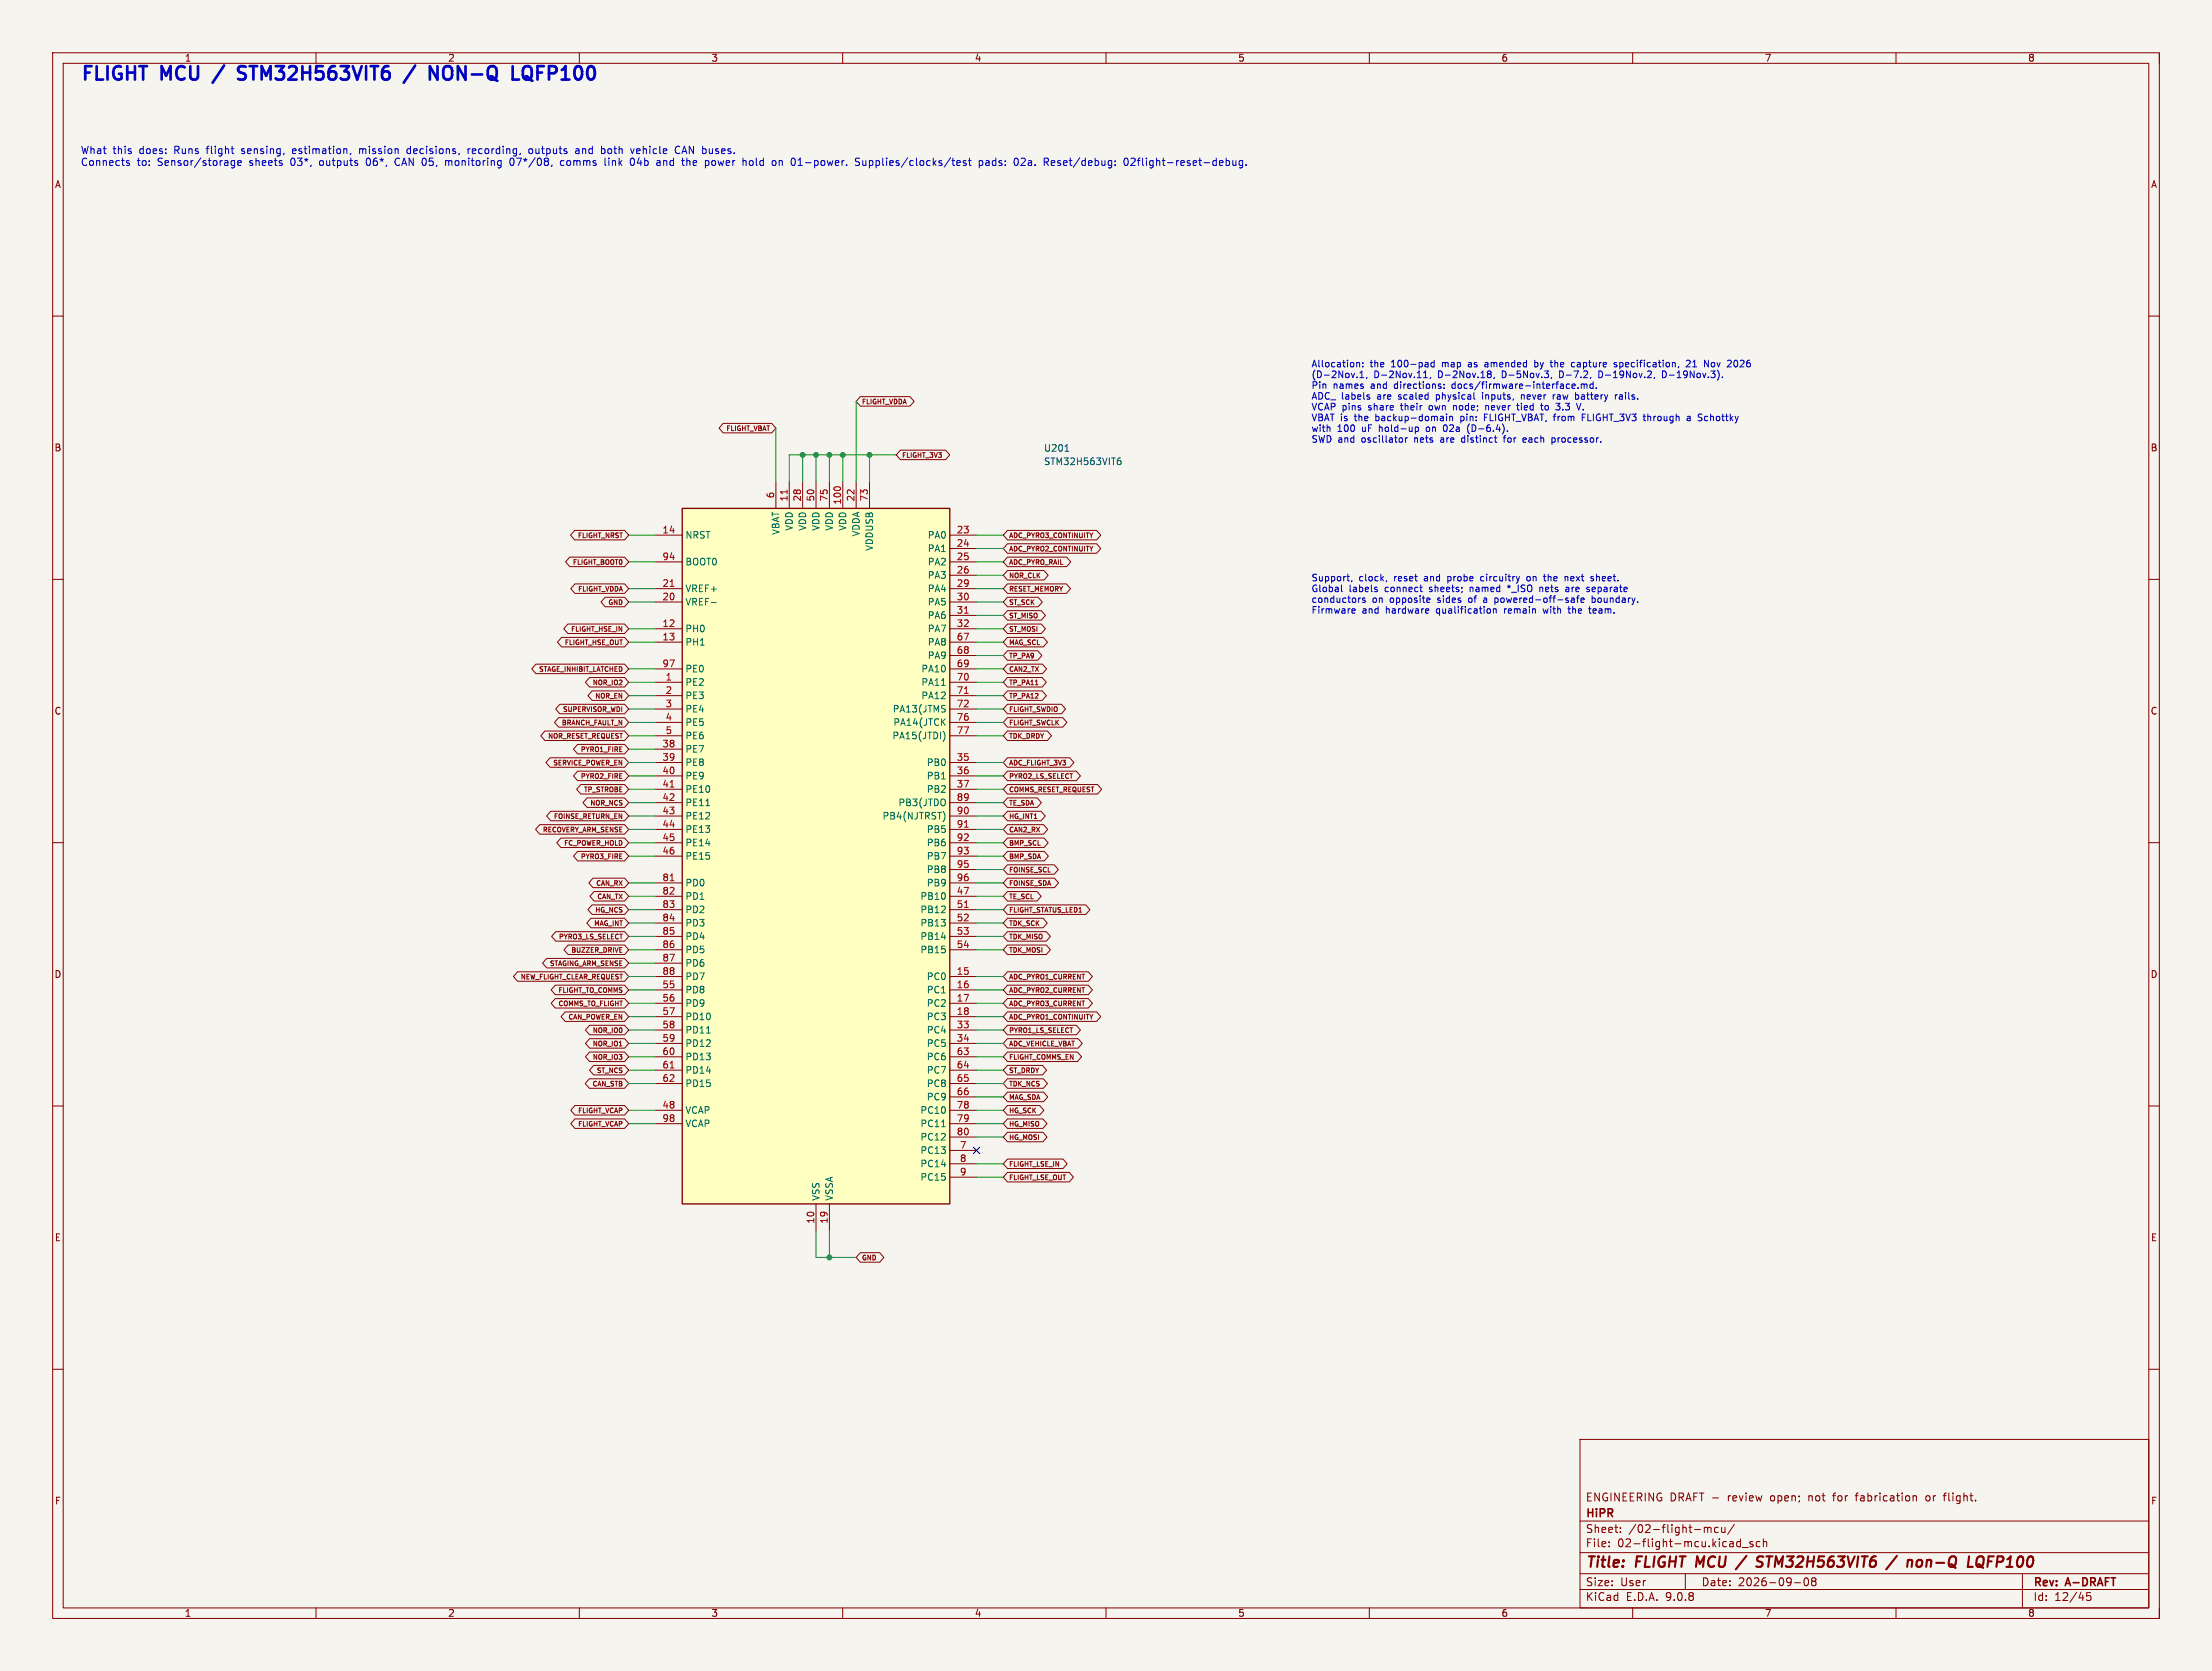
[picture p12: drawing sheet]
<svg xmlns="http://www.w3.org/2000/svg" width="420mm" height="317mm" viewBox="0 0 420 317" stroke-linecap="round" stroke-linejoin="round" font-family="sans-serif">
<defs><g id="words">
<g font-size="3.5" fill="#0000c2">
<text x="15.2" y="16.5">FLIGHT</text>
<text x="30.8" y="16.5">MCU</text>
<text x="47.4" y="16.5">STM32H563VIT6</text>
<text x="85.8" y="16.5">NON-Q</text>
<text x="102.5" y="16.5">LQFP100</text>
</g>
<g font-size="2.8" fill="#840000">
<text x="301" y="298.2">Title:</text>
<text x="310.7" y="298.2">FLIGHT MCU</text>
<text x="331.6" y="298.2">/</text>
<text x="336" y="298.2">STM32H563VIT6</text>
<text x="361.8" y="298.2">/</text>
<text x="366.2" y="298.2">non-Q</text>
<text x="378.5" y="298.2">LQFP100</text>
</g>
<g font-size="2.1" fill="#840000">
<text x="301" y="285.3">ENGINEERING DRAFT -</text>
<text x="328.2" y="285.3">review</text>
<text x="336.4" y="285.3">open;</text>
<text x="343.8" y="285.3">not</text>
<text x="348.7" y="285.3">for</text>
<text x="353.1" y="285.3">fabrication</text>
<text x="366.5" y="285.3">or</text>
<text x="370.1" y="285.3">flight.</text>
<text x="301" y="291.3">Sheet:</text>
<text x="301" y="288.5">HiPR</text>
<text x="309.2" y="291.3">/02-flight-mcu/</text>
<text x="301" y="294">File:</text>
<text x="307.1" y="294">02-flight-mcu.kicad_sch</text>
<text x="301" y="304.2">KiCad</text>
<text x="301" y="301.4">Size:</text>
<text x="307.7" y="301.4">User</text>
<text x="308.7" y="304.2">E.D.A.</text>
<text x="316.3" y="304.2">9.0.8</text>
<text x="323" y="301.4">Date:</text>
<text x="330" y="301.4">2026-09-08</text>
<text x="386" y="301.6">Rev:</text>
<text x="386" y="304.2">Id:</text>
<text x="390.1" y="304.2">12/45</text>
<text x="392.4" y="301.6">A-DRAFT</text>
</g>
<g font-size="1.9" fill="#0000c2">
<text x="15.2" y="29.6">What</text>
<text x="21.4" y="29.6">this</text>
<text x="26.5" y="29.6">does:</text>
<text x="33.3" y="29.6">Runs</text>
<text x="39.6" y="29.6">flight</text>
<text x="46.4" y="29.6">sensing,</text>
<text x="56.2" y="29.6">estimation,</text>
<text x="69.1" y="29.6">mission</text>
<text x="78.3" y="29.6">decisions,</text>
<text x="90" y="29.6">recording,</text>
<text x="101.8" y="29.6">outputs</text>
<text x="110.9" y="29.6">and</text>
<text x="115.9" y="29.6">both</text>
<text x="121.7" y="29.6">vehicle</text>
<text x="130.3" y="29.6">CAN buses.</text>
<text x="15.2" y="31.8">Connects</text>
<text x="26" y="31.8">to:</text>
<text x="30" y="31.8">Sensor/storage</text>
<text x="47.6" y="31.8">sheets</text>
<text x="55.5" y="31.8">03*,</text>
<text x="61.2" y="31.8">outputs</text>
<text x="70.2" y="31.8">06*,</text>
<text x="75.9" y="31.8">CAN 05,</text>
<text x="85.8" y="31.8">monitoring</text>
<text x="98.2" y="31.8">07*/08,</text>
<text x="108" y="31.8">comms</text>
<text x="116.6" y="31.8">link</text>
<text x="121.6" y="31.8">04b</text>
<text x="126.8" y="31.8">and</text>
<text x="131.8" y="31.8">the</text>
<text x="136.3" y="31.8">power</text>
<text x="143.7" y="31.8">hold</text>
<text x="149.4" y="31.8">on</text>
<text x="153.2" y="31.8">01-power.</text>
<text x="165.6" y="31.8">Supplies/clocks/test</text>
<text x="189.2" y="31.8">pads:</text>
<text x="196.1" y="31.8">02a.</text>
<text x="201.9" y="31.8">Reset/debug:</text>
<text x="217.3" y="31.8">02flight-reset-debug.</text>
</g>
<g font-size="1.8" fill="#840000">
<text x="35" y="11.9">1</text>
<text x="85" y="11.9">2</text>
<text x="135" y="11.9">3</text>
<text x="185" y="11.9">4</text>
<text x="235" y="11.9">5</text>
<text x="285" y="11.9">6</text>
<text x="335" y="11.9">7</text>
<text x="385" y="11.9">8</text>
<text x="10.3" y="35.9">A</text>
<text x="408.3" y="35.9">A</text>
<text x="10.3" y="85.9">B</text>
<text x="408.3" y="85.9">B</text>
<text x="10.3" y="135.9">C</text>
<text x="408.3" y="135.9">C</text>
<text x="10.3" y="185.9">D</text>
<text x="408.3" y="185.9">D</text>
<text x="10.3" y="235.9">E</text>
<text x="408.3" y="235.9">E</text>
<text x="10.3" y="285.9">F</text>
<text x="408.3" y="285.9">F</text>
<text x="35" y="307.2">1</text>
<text x="85" y="307.2">2</text>
<text x="135" y="307.2">3</text>
<text x="185" y="307.2">4</text>
<text x="235" y="307.2">5</text>
<text x="285" y="307.2">6</text>
<text x="335" y="307.2">7</text>
<text x="385" y="307.2">8</text>
</g>
<g font-size="1.8" fill="#0000c2">
<text x="248.9" y="70.1">Allocation:</text>
<text x="260.1" y="70.1">the</text>
<text x="264.3" y="70.1">100-pad</text>
<text x="274.1" y="70.1">map</text>
<text x="279.2" y="70.1">as</text>
<text x="282.6" y="70.1">amended</text>
<text x="292.2" y="70.1">by</text>
<text x="295.5" y="70.1">the</text>
<text x="299.7" y="70.1">capture</text>
<text x="308" y="70.1">specification,</text>
<text x="321.9" y="70.1">21</text>
<text x="325.5" y="70.1">Nov</text>
<text x="330.1" y="70.1">2026</text>
<text x="248.9" y="72.1">(D-2Nov.1,</text>
<text x="248.9" y="74.2">Pin</text>
<text x="248.9" y="76.2">ADC_ labels</text>
<text x="253.1" y="74.2">names</text>
<text x="260.4" y="74.2">and</text>
<text x="260.9" y="72.1">D-2Nov.11,</text>
<text x="261.6" y="76.2">are</text>
<text x="265" y="74.2">directions:</text>
<text x="265.8" y="76.2">scaled</text>
<text x="273.1" y="76.2">physical</text>
<text x="273.2" y="72.1">D-2Nov.18,</text>
<text x="276.2" y="74.2">docs/firmware-interface.md.</text>
<text x="282.1" y="76.2">inputs,</text>
<text x="285.5" y="72.1">D-5Nov.3,</text>
<text x="289.7" y="76.2">never</text>
<text x="295.9" y="76.2">raw</text>
<text x="296.5" y="72.1">D-7.2,</text>
<text x="300.4" y="76.2">battery</text>
<text x="304.2" y="72.1">D-19Nov.2,</text>
<text x="308.1" y="76.2">rails.</text>
<text x="316.5" y="72.1">D-19Nov.3).</text>
<text x="248.9" y="78.3">VCAP pins</text>
<text x="248.9" y="80.3">VBAT is</text>
<text x="248.9" y="82.3">with</text>
<text x="253.9" y="82.3">100</text>
<text x="257.3" y="80.3">the</text>
<text x="258.7" y="82.3">uF</text>
<text x="259.9" y="78.3">share</text>
<text x="261.4" y="80.3">backup-domain</text>
<text x="262.1" y="82.3">hold-up</text>
<text x="266.3" y="78.3">their</text>
<text x="271.3" y="82.3">on</text>
<text x="271.8" y="78.3">own</text>
<text x="274.7" y="82.3">02a</text>
<text x="276.6" y="78.3">node;</text>
<text x="277.8" y="80.3">pin:</text>
<text x="279.5" y="82.3">(D-6.4).</text>
<text x="282.5" y="80.3">FLIGHT_VBAT, from</text>
<text x="282.9" y="78.3">never</text>
<text x="289.2" y="78.3">tied</text>
<text x="293.9" y="78.3">to</text>
<text x="297" y="78.3">3.3</text>
<text x="301.1" y="78.3">V.</text>
<text x="301.4" y="80.3">FLIGHT_3V3</text>
<text x="313.4" y="80.3">through</text>
<text x="321.8" y="80.3">a</text>
<text x="324.1" y="80.3">Schottky</text>
<text x="248.9" y="84.4">SWD and</text>
<text x="258.6" y="84.4">oscillator</text>
<text x="268.8" y="84.4">nets</text>
<text x="274" y="84.4">are</text>
<text x="278.2" y="84.4">distinct</text>
<text x="286.4" y="84.4">for</text>
<text x="290.3" y="84.4">each</text>
<text x="295.9" y="84.4">processor.</text>
<text x="248.9" y="110.7">Support,</text>
<text x="248.9" y="112.8">Global</text>
<text x="256.1" y="112.8">labels</text>
<text x="258" y="110.7">clock,</text>
<text x="263.1" y="112.8">connect</text>
<text x="264.8" y="110.7">reset</text>
<text x="270.7" y="110.7">and</text>
<text x="271.7" y="112.8">sheets;</text>
<text x="275.3" y="110.7">probe</text>
<text x="279.5" y="112.8">named</text>
<text x="281.8" y="110.7">circuitry</text>
<text x="286.9" y="112.8">*_ISO</text>
<text x="290.8" y="110.7">on</text>
<text x="293.2" y="112.8">nets</text>
<text x="294.2" y="110.7">the</text>
<text x="298.4" y="112.8">are</text>
<text x="298.4" y="110.7">next</text>
<text x="302.6" y="112.8">separate</text>
<text x="303.5" y="110.7">sheet.</text>
<text x="248.9" y="114.8">conductors</text>
<text x="248.9" y="116.9">Firmware</text>
<text x="258.6" y="116.9">and</text>
<text x="260.6" y="114.8">on</text>
<text x="263.2" y="116.9">hardware</text>
<text x="264" y="114.8">opposite</text>
<text x="273" y="116.9">qualification</text>
<text x="273.2" y="114.8">sides</text>
<text x="279.3" y="114.8">of</text>
<text x="282.4" y="114.8">a</text>
<text x="284.7" y="114.8">powered-off-safe</text>
<text x="286.1" y="116.9">remain</text>
<text x="293.7" y="116.9">with</text>
<text x="298.7" y="116.9">the</text>
<text x="302.8" y="116.9">team.</text>
<text x="303.3" y="114.8">boundary.</text>
</g>
<g font-size="1.8" fill="#006464">
<text x="198.1" y="86">U201</text>
<text x="198.1" y="88.5">STM32H563VIT6</text>
<text x="148.2" y="101.7" transform="rotate(-90 148.2 101.7)">VBAT</text>
<text x="150.7" y="100.9" transform="rotate(-90 150.7 100.9)">VDD</text>
<text x="153.3" y="100.9" transform="rotate(-90 153.3 100.9)">VDD</text>
<text x="155.8" y="100.9" transform="rotate(-90 155.8 100.9)">VDD</text>
<text x="158.3" y="100.9" transform="rotate(-90 158.3 100.9)">VDD</text>
<text x="160.9" y="100.9" transform="rotate(-90 160.9 100.9)">VDD</text>
<text x="163.4" y="102" transform="rotate(-90 163.4 102)">VDDA</text>
<text x="130" y="102.5">NRST</text>
<text x="130" y="107.6">BOOT0</text>
<text x="166" y="104.7" transform="rotate(-90 166 104.7)">VDDUSB</text>
<text x="176.1" y="102.5">PA0</text>
<text x="176.1" y="105">PA1</text>
<text x="176.1" y="107.6">PA2</text>
<text x="130" y="112.6">VREF+</text>
<text x="176.1" y="110.1">PA3</text>
<text x="176.1" y="112.6">PA4</text>
<text x="130" y="115.2">VREF-</text>
<text x="176.1" y="115.2">PA5</text>
<text x="176.1" y="117.7">PA6</text>
<text x="130" y="120.3">PH0</text>
<text x="130" y="122.8">PH1</text>
<text x="176.1" y="120.3">PA7</text>
<text x="176.1" y="122.8">PA8</text>
<text x="176.1" y="125.3">PA9</text>
<text x="130" y="127.9">PE0</text>
<text x="130" y="130.4">PE2</text>
<text x="174.9" y="127.9">PA10</text>
<text x="174.9" y="130.4">PA11</text>
<text x="130" y="133">PE3</text>
<text x="130" y="135.5">PE4</text>
<text x="169.4" y="135.5">PA13(JTMS</text>
<text x="174.9" y="133">PA12</text>
<text x="130" y="138">PE5</text>
<text x="130" y="140.6">PE6</text>
<text x="130" y="143.1">PE7</text>
<text x="169.3" y="140.6">PA15(JTDI)</text>
<text x="169.5" y="138">PA14(JTCK</text>
<text x="130" y="145.7">PE8</text>
<text x="130" y="148.2">PE9</text>
<text x="175.9" y="145.7">PB0</text>
<text x="175.9" y="148.2">PB1</text>
<text x="130" y="150.7">PE10</text>
<text x="130" y="153.3">PE11</text>
<text x="130" y="155.8">PE12</text>
<text x="167.5" y="155.8">PB4(NJTRST)</text>
<text x="170.5" y="153.3">PB3(JTDO</text>
<text x="175.9" y="150.7">PB2</text>
<text x="130" y="158.4">PE13</text>
<text x="130" y="160.9">PE14</text>
<text x="175.9" y="158.4">PB5</text>
<text x="175.9" y="160.9">PB6</text>
<text x="130" y="163.4">PE15</text>
<text x="175.9" y="163.4">PB7</text>
<text x="175.9" y="166">PB8</text>
<text x="130" y="168.5">PD0</text>
<text x="130" y="171.1">PD1</text>
<text x="130" y="173.6">PD2</text>
<text x="174.7" y="171.1">PB10</text>
<text x="174.7" y="173.6">PB12</text>
<text x="175.9" y="168.5">PB9</text>
<text x="130" y="176.1">PD3</text>
<text x="130" y="178.7">PD4</text>
<text x="174.7" y="176.1">PB13</text>
<text x="174.7" y="178.7">PB14</text>
<text x="130" y="181.2">PD5</text>
<text x="130" y="183.8">PD6</text>
<text x="174.7" y="181.2">PB15</text>
<text x="130" y="186.3">PD7</text>
<text x="130" y="188.8">PD8</text>
<text x="130" y="191.4">PD9</text>
<text x="175.9" y="186.3">PC0</text>
<text x="175.9" y="188.8">PC1</text>
<text x="175.9" y="191.4">PC2</text>
<text x="130" y="193.9">PD10</text>
<text x="130" y="196.5">PD11</text>
<text x="175.9" y="193.9">PC3</text>
<text x="175.9" y="196.5">PC4</text>
<text x="130" y="199">PD12</text>
<text x="130" y="201.5">PD13</text>
<text x="175.9" y="199">PC5</text>
<text x="175.9" y="201.5">PC6</text>
<text x="130" y="204.1">PD14</text>
<text x="130" y="206.6">PD15</text>
<text x="175.9" y="204.1">PC7</text>
<text x="175.9" y="206.6">PC8</text>
<text x="175.9" y="209.2">PC9</text>
<text x="130" y="211.7">VCAP</text>
<text x="130" y="214.2">VCAP</text>
<text x="174.7" y="211.7">PC10</text>
<text x="174.7" y="214.2">PC11</text>
<text x="174.7" y="216.8">PC12</text>
<text x="174.7" y="219.3">PC13</text>
<text x="174.7" y="221.9">PC14</text>
<text x="174.7" y="224.4">PC15</text>
<text x="155.8" y="228.1" transform="rotate(-90 155.8 228.1)">VSS</text>
<text x="158.3" y="228.1" transform="rotate(-90 158.3 228.1)">VSSA</text>
</g>
<g font-size="1.8" fill="#a90000">
<text x="147.1" y="94.7" transform="rotate(-90 147.1 94.7)">6</text>
<text x="149.6" y="95.3" transform="rotate(-90 149.6 95.3)">11</text>
<text x="152.1" y="95.3" transform="rotate(-90 152.1 95.3)">28</text>
<text x="154.7" y="95.3" transform="rotate(-90 154.7 95.3)">50</text>
<text x="157.2" y="95.3" transform="rotate(-90 157.2 95.3)">75</text>
<text x="159.8" y="95.9" transform="rotate(-90 159.8 95.9)">100</text>
<text x="162.3" y="95.3" transform="rotate(-90 162.3 95.3)">22</text>
<text x="164.8" y="95.3" transform="rotate(-90 164.8 95.3)">73</text>
<text x="125.7" y="101.4">14</text>
<text x="181.6" y="101.4">23</text>
<text x="125.7" y="106.4">94</text>
<text x="181.6" y="103.9">24</text>
<text x="181.6" y="106.4">25</text>
<text x="125.7" y="111.5">21</text>
<text x="181.6" y="109">26</text>
<text x="181.6" y="111.5">29</text>
<text x="125.7" y="114.1">20</text>
<text x="125.7" y="119.1">12</text>
<text x="181.6" y="114.1">30</text>
<text x="181.6" y="116.6">31</text>
<text x="181.6" y="119.1">32</text>
<text x="125.7" y="121.7">13</text>
<text x="181.6" y="121.7">67</text>
<text x="181.6" y="124.2">68</text>
<text x="125.7" y="126.8">97</text>
<text x="126.3" y="129.3">1</text>
<text x="126.3" y="131.8">2</text>
<text x="181.6" y="126.8">69</text>
<text x="181.6" y="129.3">70</text>
<text x="181.6" y="131.8">71</text>
<text x="126.3" y="134.4">3</text>
<text x="126.3" y="136.9">4</text>
<text x="181.6" y="134.4">72</text>
<text x="181.6" y="136.9">76</text>
<text x="125.7" y="142">38</text>
<text x="126.3" y="139.5">5</text>
<text x="181.6" y="139.5">77</text>
<text x="125.7" y="144.5">39</text>
<text x="125.7" y="147.1">40</text>
<text x="125.7" y="149.6">41</text>
<text x="181.6" y="144.5">35</text>
<text x="181.6" y="147.1">36</text>
<text x="181.6" y="149.6">37</text>
<text x="125.7" y="152.2">42</text>
<text x="125.7" y="154.7">43</text>
<text x="181.6" y="152.2">89</text>
<text x="181.6" y="154.7">90</text>
<text x="125.7" y="157.2">44</text>
<text x="125.7" y="159.8">45</text>
<text x="181.6" y="157.2">91</text>
<text x="181.6" y="159.8">92</text>
<text x="125.7" y="162.3">46</text>
<text x="125.7" y="167.4">81</text>
<text x="181.6" y="162.3">93</text>
<text x="181.6" y="164.9">95</text>
<text x="181.6" y="167.4">96</text>
<text x="125.7" y="169.9">82</text>
<text x="125.7" y="172.5">83</text>
<text x="181.6" y="169.9">47</text>
<text x="181.6" y="172.5">51</text>
<text x="125.7" y="175">84</text>
<text x="125.7" y="177.6">85</text>
<text x="181.6" y="175">52</text>
<text x="181.6" y="177.6">53</text>
<text x="125.7" y="180.1">86</text>
<text x="125.7" y="182.6">87</text>
<text x="125.7" y="185.2">88</text>
<text x="181.6" y="180.1">54</text>
<text x="181.6" y="185.2">15</text>
<text x="125.7" y="187.7">55</text>
<text x="125.7" y="190.3">56</text>
<text x="181.6" y="187.7">16</text>
<text x="181.6" y="190.3">17</text>
<text x="125.7" y="192.8">57</text>
<text x="125.7" y="195.3">58</text>
<text x="125.7" y="197.9">59</text>
<text x="181.6" y="192.8">18</text>
<text x="181.6" y="195.3">33</text>
<text x="181.6" y="197.9">34</text>
<text x="125.7" y="200.4">60</text>
<text x="125.7" y="203">61</text>
<text x="181.6" y="200.4">63</text>
<text x="181.6" y="203">64</text>
<text x="125.7" y="205.5">62</text>
<text x="181.6" y="205.5">65</text>
<text x="181.6" y="208">66</text>
<text x="125.7" y="210.6">48</text>
<text x="125.7" y="213.1">98</text>
<text x="181.6" y="210.6">78</text>
<text x="181.6" y="213.1">79</text>
<text x="181.6" y="215.7">80</text>
<text x="182.2" y="218.2">7</text>
<text x="182.2" y="220.7">8</text>
<text x="182.2" y="223.3">9</text>
<text x="154.7" y="232.5" transform="rotate(-90 154.7 232.5)">10</text>
<text x="157.2" y="232.5" transform="rotate(-90 157.2 232.5)">19</text>
</g>
<g font-size="1.3" fill="#840000">
<text x="163.6" y="77">FLIGHT_VDDA</text>
<text x="137.8" y="82">FLIGHT_VBAT</text>
<text x="171.2" y="87.1">FLIGHT_3V3</text>
<text x="108.6" y="107.4">FLIGHT_BOOT0</text>
<text x="109.6" y="102.4">FLIGHT_NRST</text>
<text x="191.5" y="104.9">ADC_PYRO2_CONTINUITY</text>
<text x="191.5" y="107.4">ADC_PYRO_RAIL</text>
<text x="191.5" y="102.4">ADC_PYRO3_CONTINUITY</text>
<text x="109.6" y="112.5">FLIGHT_VDDA</text>
<text x="191.5" y="112.5">RESET_MEMORY</text>
<text x="191.5" y="110">NOR_CLK</text>
<text x="115.3" y="115.1">GND</text>
<text x="191.5" y="117.6">ST_MISO</text>
<text x="191.5" y="115.1">ST_SCK</text>
<text x="107.1" y="122.7">FLIGHT_HSE_OUT</text>
<text x="108.3" y="120.1">FLIGHT_HSE_IN</text>
<text x="191.5" y="125.2">TP_PA9</text>
<text x="191.5" y="122.7">MAG_SCL</text>
<text x="191.5" y="120.1">ST_MOSI</text>
<text x="102.2" y="127.8">STAGE_INHIBIT_LATCHED</text>
<text x="112.4" y="130.3">NOR_IO2</text>
<text x="191.5" y="130.3">TP_PA11</text>
<text x="191.5" y="127.8">CAN2_TX</text>
<text x="106.5" y="137.9">BRANCH_FAULT_N</text>
<text x="106.7" y="135.4">SUPERVISOR_WDI</text>
<text x="112.9" y="132.8">NOR_EN</text>
<text x="191.5" y="137.9">FLIGHT_SWCLK</text>
<text x="191.5" y="135.4">FLIGHT_SWDIO</text>
<text x="191.5" y="132.8">TP_PA12</text>
<text x="103.9" y="140.5">NOR_RESET_REQUEST</text>
<text x="110.1" y="143">PYRO1_FIRE</text>
<text x="191.5" y="140.5">TDK_DRDY</text>
<text x="104.9" y="145.5">SERVICE_POWER_EN</text>
<text x="110.1" y="148.1">PYRO2_FIRE</text>
<text x="191.5" y="148.1">PYRO2_LS_SELECT</text>
<text x="191.5" y="145.5">ADC_FLIGHT_3V3</text>
<text x="105" y="155.7">FOINSE_RETURN_EN</text>
<text x="110.7" y="150.6">TP_STROBE</text>
<text x="111.9" y="153.2">NOR_NCS</text>
<text x="191.5" y="155.7">HG_INT1</text>
<text x="191.5" y="153.2">TE_SDA</text>
<text x="191.5" y="150.6">COMMS_RESET_REQUEST</text>
<text x="102.9" y="158.2">RECOVERY_ARM_SENSE</text>
<text x="106.9" y="160.8">FC_POWER_HOLD</text>
<text x="191.5" y="158.2">CAN2_RX</text>
<text x="191.5" y="160.8">BMP_SCL</text>
<text x="110.1" y="163.3">PYRO3_FIRE</text>
<text x="191.5" y="163.3">BMP_SDA</text>
<text x="191.5" y="165.9">FOINSE_SCL</text>
<text x="112.9" y="173.5">HG_NCS</text>
<text x="113" y="168.4">CAN_RX</text>
<text x="113.2" y="170.9">CAN_TX</text>
<text x="191.5" y="173.5">FLIGHT_STATUS_LED1</text>
<text x="191.5" y="170.9">TE_SCL</text>
<text x="191.5" y="168.4">FOINSE_SDA</text>
<text x="106" y="178.6">PYRO3_LS_SELECT</text>
<text x="112.6" y="176">MAG_INT</text>
<text x="191.5" y="176">TDK_SCK</text>
<text x="191.5" y="178.6">TDK_MISO</text>
<text x="104.2" y="183.6">STAGING_ARM_SENSE</text>
<text x="108.3" y="181.1">BUZZER_DRIVE</text>
<text x="191.5" y="181.1">TDK_MOSI</text>
<text x="98.7" y="186.2">NEW_FLIGHT_CLEAR_REQUEST</text>
<text x="105.9" y="191.3">COMMS_TO_FLIGHT</text>
<text x="105.9" y="188.7">FLIGHT_TO_COMMS</text>
<text x="191.5" y="186.2">ADC_PYRO1_CURRENT</text>
<text x="191.5" y="191.3">ADC_PYRO3_CURRENT</text>
<text x="191.5" y="188.7">ADC_PYRO2_CURRENT</text>
<text x="107.8" y="193.8">CAN_POWER_EN</text>
<text x="112.4" y="196.3">NOR_IO0</text>
<text x="191.5" y="196.3">PYRO1_LS_SELECT</text>
<text x="191.5" y="193.8">ADC_PYRO1_CONTINUITY</text>
<text x="112.4" y="201.4">NOR_IO3</text>
<text x="112.4" y="198.9">NOR_IO1</text>
<text x="113.2" y="204">ST_NCS</text>
<text x="191.5" y="204">ST_DRDY</text>
<text x="191.5" y="201.4">FLIGHT_COMMS_EN</text>
<text x="191.5" y="198.9">ADC_VEHICLE_VBAT</text>
<text x="112.3" y="206.5">CAN_STB</text>
<text x="191.5" y="209">MAG_SDA</text>
<text x="191.5" y="206.5">TDK_NCS</text>
<text x="109.6" y="214.1">FLIGHT_VCAP</text>
<text x="109.6" y="211.6">FLIGHT_VCAP</text>
<text x="191.5" y="214.1">HG_MISO</text>
<text x="191.5" y="211.6">HG_SCK</text>
<text x="191.5" y="216.7">HG_MOSI</text>
<text x="191.5" y="221.7">FLIGHT_LSE_IN</text>
<text x="191.5" y="224.3">FLIGHT_LSE_OUT</text>
<text x="163.6" y="239.5">GND</text>
</g>
</g></defs>
<path d="M0 0h420v317.3h-420z" fill="#f5f4ef" stroke="#f5f4ef" stroke-width=".19"/>
<g fill="none" stroke="#840000" stroke-width=".19">
<path d="M10 10h400v297.3h-400zM12 12h396v293.3h-396zM60 10v2M110 10v2M160 10v2M210 10v2M260 10v2M310 10v2M360 10v2M410 10v2M10 60h2M408 60h2"/>
<path d="M10 110h2M408 110h2M10 160h2M408 160h2M10 210h2M408 210h2M10 260h2M300 273.3h108v32h-108zM408 260h2M300 298.8h108M300 294.8h108M300 288.8h108"/>
<path d="M305.5 293.6v.1M305.5 292.8v.1M307.7 290.9v.1M307.7 290.1v.1M320 298.8v3M323.6 290.2l.4-.2 .2 .2M323.6 290v1M324.2 290.2l.3-.2 .3 .1 .1 .9M324.2 290.2v.8M326.2 290.1l-.4-.1-.3 .3 .2 .7h.5M326.9 290l.1 1h.3l.2-.1M327.5 290v1"/>
<path d="M329.3 289.5l-1.3 1.9M330.5 292.2v1.5M330.5 292.8l-.5-.1-.3 .3 .2 .7h.6M330.8 293.9h1.2M332.8 292.8l-.3-.1-.3 .2 .1 .3 .5 .1v.4h-.6M334.2 292.8l-.5-.1-.2 .3 .1 .7h.6M334.8 292.9l.2-.2 .4 .1 .1 .9M334.8 292.2v1.5M342.7 299.8l.2-.2a.8 .8 0 0 1 .5 .8 .8 .8 0 0 1-.5 .7l-.2-.1-.2-.4zM352.2 284h.6M363.3 284.1h.5l.1 .9M366 284l-.3 .3v.4l.3 .3"/>
<path d="M369 284h.5M369.5 283.5l-.3 .2v1.3M384 298.8v6.5M60 305.3v2M110 305.3v2M160 305.3v2M210 305.3v2M260 305.3v2M300 301.8h108M310 305.3v2M340.7 300.6h1.2M344.2 300.3l-.2-.3 .2-.4 .5 .1 .1 .2-.3 .4"/>
<path d="M344.2 300.3l-.2 .3v.4l.2 .1h.5l.1-.3-.1-.4-.2-.1M344.2 300.3h.3M360 305.3v2M397 302.4h-.8v.7l.2-.1 .5 .1 .1 .2v.5l-.3 .1-.5-.1M410 305.3v2"/>
</g>
<path d="M331.6 295.5l-2 2.5M333.8 296.4l.7 .3a.51 .51 0 0 1 .1 .5 .51 .51 0 0 1-.4 .3h-.5M334.8 295.6a.85 .85 0 0 0-1 .1M360.2 295.5l-2.1 2.5M363.9 296.6a.55 .55 0 0 1 .6-.4 .55 .55 0 0 1 .5 .4l-.1 .6a.6 .6 0 0 1-.9 .3M375.5 295.8a.69 .69 0 0 1 1.1 0 1.47 1.47 0 0 1-.6 1.7h-.5M375.6 297.1l.4 .1 .6 .5M377.5 296.5h.6M378.5 295.5h-.9l-.3 2" fill="none" stroke="#840000" stroke-width=".4"/>
<path d="M129.5 96.5h50.8v132.1h-50.8z" fill="#ffffc2"/>
<path d="M129.5 96.5h50.8v132.1h-50.8z" fill="none" stroke="#840000" stroke-width=".25"/>
<g fill="none" stroke="#840000" stroke-width=".19">
<path d="M163.3 75.3h9.5l.8 .9-.8 .9h-9.5l-.7-.9zM137.3 80.4h9.2l.8 .9-.8 .9h-9.2l-.8-.9zM147.3 91.5v5M149.9 91.5v5M152.4 91.5v5M154.9 91.5v5M157.5 91.5v5M160 91.5v5M162.6 91.5v5M165.1 91.5v5M171 85.5h8.5l.8 .9-.8 .9h-8.5l-.8-.9zM107.8 118.5h10.8l.8 .9-.8 .9h-10.8l-.8-.9z"/>
<path d="M108.2 105.8h10.4l.8 .9-.8 .9h-10.4l-.8-.9zM109.1 100.7h9.5l.8 .9-.8 .9h-9.5l-.8-.9zM109.2 110.9h9.4l.8 .9-.8 .9h-9.4l-.8-.9zM114.9 113.4h3.7l.8 .9-.8 .9h-3.7l-.8-.9zM124.5 101.6h5M124.5 106.7h5M124.5 111.8h5M124.5 114.3h5M124.5 119.4h5M180.3 101.6h5.1M180.3 106.7h5.1M180.3 111.8h5.1"/>
<path d="M180.3 114.3h5.1M180.3 119.4h5.1M180.3 104.2h5.1M180.3 109.2h5.1M180.3 116.9h5.1M191.3 118.5h6.4l.8 .9-.8 .9h-6.4l-.8-.9zM191.3 116h6.4l.8 .9-.8 .9h-6.4l-.8-.9zM191.3 113.4h5.8l.8 .9-.8 .9h-5.8l-.8-.9zM191.3 110.9h11.2l.8 .9-.8 .9h-11.2l-.8-.9zM191.3 103.3h16.9l.8 .9-.8 .9h-16.9l-.8-.9zM191.3 108.3h6.9l.8 .9-.8 .9h-6.9l-.8-.9zM191.3 105.8h11.2l.8 .9-.8 .9h-11.2l-.8-.9z"/>
<path d="M191.3 100.7h16.9l.8 .9-.8 .9h-16.9l-.8-.9zM101.7 126.1h16.9l.8 .9-.8 .9h-16.9l-.7-.9zM103.5 138.8h15.1l.8 .9-.8 .9h-15.1l-.8-.9zM106.1 136.3h12.5l.8 .9-.8 .9h-12.5l-.8-.9zM106.3 133.7h12.3l.8 .9-.8 .9h-12.3l-.8-.9zM106.6 121h12l.8 .9-.8 .9h-12l-.8-.9zM111.9 128.7h6.7l.8 .9-.8 .9h-6.7l-.7-.9zM112.4 131.2h6.2l.8 .9-.8 .9h-6.2l-.8-.9zM124.5 121.9h5M124.5 127h5M124.5 129.6h5M124.5 132.1h5"/>
<path d="M124.5 134.6h5M124.5 137.2h5M124.5 139.7h5M180.3 121.9h5.1M180.3 127h5.1M180.3 129.6h5.1M180.3 132.1h5.1M180.3 134.6h5.1M180.3 137.2h5.1M180.3 139.7h5.1M180.3 124.5h5.1M191.3 123.6h5.7l.8 .9-.8 .9h-5.7l-.8-.9z"/>
<path d="M191.3 138.8h7.6l.8 .9-.8 .9h-7.6l-.8-.9zM191.3 136.3h10.5l.8 .9-.8 .9h-10.5l-.8-.9zM191.3 133.7h10.2l.8 .9-.8 .9h-10.2l-.8-.9zM191.3 131.2h6.6l.8 .9-.8 .9h-6.6l-.8-.9zM191.3 128.7h6.6l.8 .9-.8 .9h-6.6l-.8-.9zM191.3 126.1h6.6l.8 .9-.8 .9h-6.6l-.8-.9zM191.3 121h6.8l.8 .9-.8 .9h-6.8l-.8-.9zM196.6 130h.5M102.5 156.6h16.1l.8 .9-.8 .9h-16.1l-.8-.9zM104.4 143.9h14.2l.8 .9-.8 .9h-14.2l-.7-.9zM104.6 154.1h14l.8 .9-.8 .9h-14l-.8-.9zM106.5 159.1h12.1l.8 .9-.8 .9h-12.1l-.8-.9z"/>
<path d="M109.7 146.4h8.9l.8 .9-.8 .9h-8.9l-.8-.9zM109.7 141.4h8.9l.8 .9-.8 .9h-8.9l-.8-.9zM110.3 149h8.3l.8 .9-.8 .9h-8.3l-.8-.9zM111.5 151.5h7.1l.8 .9-.8 .9h-7.1l-.8-.9zM124.5 142.3h5M124.5 144.8h5M124.5 147.3h5M124.5 149.9h5M124.5 152.4h5M124.5 155h5M124.5 157.5h5M180.3 144.8h5.1"/>
<path d="M180.3 147.3h5.1M180.3 149.9h5.1M180.3 152.4h5.1M180.3 155h5.1M180.3 157.5h5.1M191.3 154.1h6.4l.8 .9-.8 .9h-6.4l-.8-.9zM191.3 151.5h5.6l.8 .9-.8 .9h-5.6l-.8-.9zM191.3 149h17.1l.8 .9-.8 .9h-17.1l-.8-.9zM191.3 146.4h13.1l.7 .9-.7 .9h-13.1l-.8-.9zM191.3 143.9h11.8l.8 .9-.8 .9h-11.8l-.8-.9zM191.3 156.6h6.8l.8 .9-.8 .9h-6.8l-.8-.9zM191.3 159.1h6.9l.8 .9-.8 .9h-6.9l-.8-.9z"/>
<path d="M105.5 176.9h13.1l.8 .9-.8 .9h-13.1l-.8-.9zM107.9 179.5h10.7l.8 .9-.8 .9h-10.7l-.8-.9zM109.7 161.7h8.9l.8 .9-.8 .9h-8.9l-.8-.9zM112.2 174.4h6.4l.8 .9-.8 .9h-6.4l-.8-.9zM112.4 171.8h6.2l.8 .9-.8 .9h-6.2l-.8-.9zM112.6 166.8h6l.8 .9-.8 .9h-6l-.8-.9zM112.8 169.3h5.8l.8 .9-.8 .9h-5.8l-.8-.9zM124.5 160h5M124.5 162.6h5M124.5 167.7h5M124.5 170.2h5M124.5 172.7h5"/>
<path d="M124.5 175.3h5M124.5 177.8h5M180.3 160h5.1M180.3 162.6h5.1M180.3 167.7h5.1M180.3 170.2h5.1M180.3 172.7h5.1M180.3 175.3h5.1M180.3 177.8h5.1M180.3 165.1h5.1M191.3 171.8h14.9l.7 .9-.7 .9h-14.9l-.8-.9zM191.3 174.4h6.8l.7 .9-.7 .9h-6.8l-.8-.9z"/>
<path d="M191.3 161.7h7l.8 .9-.8 .9h-7l-.8-.9zM191.3 164.2h8.9l.7 .9-.7 .9h-8.9l-.8-.9zM191.3 169.3h5.6l.8 .9-.8 .9h-5.6l-.8-.9zM191.3 176.9h7.4l.7 .9-.7 .9h-7.4l-.8-.9zM191.3 166.8h8.9l.8 .9-.8 .9h-8.9l-.8-.9zM191.3 179.5h7.4l.7 .9-.7 .9h-7.4l-.8-.9zM98.3 184.5h20.3l.8 .9-.8 .9h-20.3l-.8-.9zM103.8 182h14.8l.8 .9-.8 .9h-14.8l-.8-.9zM105.4 189.6h13.2l.8 .9-.8 .9h-13.2l-.8-.9zM105.4 187.1h13.2l.8 .9-.8 .9h-13.2l-.8-.9zM107.3 192.2h11.3l.8 .9-.8 .9h-11.3l-.8-.9zM111.9 199.8h6.7l.8 .9-.8 .9h-6.7l-.7-.9z"/>
<path d="M111.9 197.2h6.7l.8 .9-.8 .9h-6.7l-.7-.9zM111.9 194.7h6.7l.8 .9-.8 .9h-6.7l-.7-.9zM117.6 198.6h.5M124.5 180.4h5M124.5 182.9h5M124.5 185.4h5M124.5 188h5M124.5 190.5h5M124.5 193.1h5M124.5 195.6h5M124.5 198.1h5M180.3 180.4h5.1"/>
<path d="M180.3 185.4h5.1M180.3 188h5.1M180.3 190.5h5.1M180.3 193.1h5.1M180.3 195.6h5.1M180.3 198.1h5.1M191.3 184.5h15.3l.8 .9-.8 .9h-15.3l-.8-.9zM191.3 189.6h15.3l.8 .9-.8 .9h-15.3l-.8-.9zM191.3 199.8h13.3l.8 .9-.8 .9h-13.3l-.8-.9zM191.3 187.1h15.3l.8 .9-.8 .9h-15.3l-.8-.9zM191.3 197.2h13.4l.8 .9-.8 .9h-13.4l-.8-.9zM191.3 194.7h13.1l.7 .9-.7 .9h-13.1l-.8-.9z"/>
<path d="M191.3 192.2h16.9l.8 .9-.8 .9h-16.9l-.8-.9zM109.2 212.5h9.4l.8 .9-.8 .9h-9.4l-.8-.9zM109.2 209.9h9.4l.8 .9-.8 .9h-9.4l-.8-.9zM111.9 204.9h6.7l.8 .9-.8 .9h-6.7l-.8-.9zM112.7 202.3h5.9l.8 .9-.8 .9h-5.9l-.8-.9zM124.5 200.7h5M124.5 203.2h5M124.5 205.8h5M124.5 210.8h5M124.5 213.4h5M180.3 200.7h5.1M180.3 203.2h5.1"/>
<path d="M180.3 205.8h5.1M180.3 210.8h5.1M180.3 213.4h5.1M180.3 208.3h5.1M180.3 215.9h5.1M180.3 218.5h5.1M191.3 215h6.7l.8 .9-.8 .9h-6.7l-.8-.9zM191.3 212.5h6.7l.8 .9-.8 .9h-6.7l-.8-.9zM191.3 209.9h6.1l.8 .9-.8 .9h-6.1l-.8-.9zM191.3 207.4h6.8l.8 .9-.8 .9h-6.8l-.8-.9zM191.3 204.9h6.8l.8 .9-.8 .9h-6.8l-.8-.9zM191.3 202.3h6.6l.8 .9-.8 .9h-6.6l-.8-.9z"/>
<path d="M154.9 228.6v5.1M157.5 228.6v5.1M163.3 237.9h3.7l.8 .9-.8 .9h-3.7l-.7-.9zM180.3 221h5.1M180.3 223.5h5.1M191.3 220.1h10.5l.8 .9-.8 .9h-10.5l-.8-.9zM191.3 222.6h11.7l.8 .9-.8 .9h-11.7l-.8-.9z"/>
</g>
<path d="M149.4 93v.8M127.2 111.4h.8M183.1 116.4h.7M183.1 131.7h.7M127.2 149.5h.8M183.1 157.1h.7M127.2 167.2h.8M183.1 172.3h.7M127.2 202.8h.8" fill="none" stroke="#a90000" stroke-width=".19"/>
<g fill="none" stroke="#006464" stroke-width=".19">
<path d="M202.2 85.7h.7M212.3 87.5l.3-.1 .3 .3-.2 .5h-.4M212.7 87l-.4 .1M135 114.4h1M178.8 130.1h.7M178.9 137l.6 .8M179.1 138.9a1.47 1.47 0 0 1 0 1.9M179.3 134h.2M179.4 134.7v.4M179.5 136.5l-.7 .7M134 153h.7M179.2 154.3l.2 .6-.2 .9"/>
<path d="M134.1 196.2h.8M178.8 214h.7"/>
</g>
<g fill="none" stroke="#009600" stroke-width=".19">
<path d="M162.6 76.2v15.3M147.3 81.3v10.2M152.4 86.4v5.1M154.9 86.4v5.1M157.5 86.4v5.1M160 86.4v5.1M165.1 86.4v5.1M170.2 86.4h-20.3v5.1M119.4 106.7h5.1M119.4 101.6h5.1M119.4 111.8h5.1M119.4 114.3h5.1"/>
<path d="M119.4 119.4h5.1M185.4 106.7h5.1M185.4 101.6h5.1M185.4 111.8h5.1M185.4 109.2h5.1M185.4 114.3h5.1M185.4 104.2h5.1M185.4 119.4h5.1M185.4 116.9h5.1M119.4 139.7h5.1M119.4 121.9h5.1M119.4 127h5.1"/>
<path d="M119.4 129.6h5.1M119.4 132.1h5.1M119.4 134.6h5.1M119.4 137.2h5.1M185.4 139.7h5.1M185.4 121.9h5.1M185.4 127h5.1M185.4 129.6h5.1M185.4 132.1h5.1M185.4 134.6h5.1M185.4 137.2h5.1M185.4 124.5h5.1"/>
<path d="M119.4 142.3h5.1M119.4 152.4h5.1M119.4 149.9h5.1M119.4 144.8h5.1M119.4 147.3h5.1M119.4 155h5.1M119.4 157.5h5.1M185.4 152.4h5.1M185.4 149.9h5.1M185.4 144.8h5.1M185.4 147.3h5.1M185.4 155h5.1"/>
<path d="M185.4 157.5h5.1M119.4 170.2h5.1M119.4 177.8h5.1M119.4 175.3h5.1M119.4 172.7h5.1M119.4 160h5.1M119.4 162.6h5.1M119.4 167.7h5.1M185.4 170.2h5.1M185.4 177.8h5.1M185.4 175.3h5.1M185.4 172.7h5.1"/>
<path d="M185.4 160h5.1M185.4 162.6h5.1M185.4 165.1h5.1M185.4 167.7h5.1M119.4 180.4h5.1M119.4 188h5.1M119.4 198.1h5.1M119.4 195.6h5.1M119.4 193.1h5.1M119.4 190.5h5.1M119.4 185.4h5.1M119.4 182.9h5.1"/>
<path d="M185.4 180.4h5.1M185.4 188h5.1M185.4 198.1h5.1M185.4 195.6h5.1M185.4 193.1h5.1M185.4 190.5h5.1M185.4 185.4h5.1M119.4 213.4h5.1M119.4 210.8h5.1M119.4 205.8h5.1M119.4 203.2h5.1M119.4 200.7h5.1"/>
<path d="M185.4 213.4h5.1M185.4 210.8h5.1M185.4 208.3h5.1M185.4 205.8h5.1M185.4 203.2h5.1M185.4 200.7h5.1M185.4 215.9h5.1M154.9 233.7v5.1h7.7M157.5 233.7v5.1M185.4 223.5h5.1M185.4 221h5.1"/>
</g>
<path d="M184.8 217.9l1.2 1.2M186 217.9l-1.2 1.2" fill="none" stroke="#000084" stroke-width=".19"/>
<g fill="none" stroke="#0000c2" stroke-width=".19">
<path d="M24.1 30.9l.4 .1 .1 .2-.2 .2h-.4M24.1 30.6h.4M43.9 28.2h.5M43.9 30.6v.7l.2 .1h.4M44.1 30.5l.4 .1M44.3 29.2h.1M44.5 30.5v1.1l-.2 .3-.4-.1M45.1 31l.7-.2-.1-.2-.4-.1-.2 .2 .1 .7h.5M55.7 28.2l-.2 .2v.6l.2 .2M56.2 28.6l-.7 .1M66.6 29.1l-.1 .3M68.3 28.2v1"/>
<path d="M68.7 28.2l-.4 .2M69.7 30.2l-.2 .4 .2 .7M75.1 30.2l-.1 .4 .1 .5 .4 .3M77.8 28.2h-.3l-.2 .3v.5l.5 .2M84.6 30.5v.9M84.8 30.5l-.2 .1M85 30.5l.2 .2M85.2 30.7v.7M85.3 30.6l-.1 .1M88.9 28.2v1M89.3 28.2l-.4 .3M96.8 30.6l.1 .6 .2 .2 .4-.1 .1-.4"/>
<path d="M100.5 28.4l.2-.2 .4 .2v.5l-.1 .2-.3 .1-.2-.2zM106.5 30.6v.7l.2 .1h.4M109.3 28.3h.6v.9M109.9 28.6h-.4l-.2 .2 .2 .4 .4-.1M114.6 28.2l.3 .3v.4l-.3 .3M114.9 30v1.2l.2 .2M115.6 30.5v.9M120.1 30a.88 .88 0 0 1 0 1.4M120.4 28.2l-.3 1M121.3 28.2h-.2l-.2 .2v.7l.4 .1M121.5 28.6l-.6 .1M126 30.5v.9"/>
<path d="M126.2 30.5l-.2 .1M128.3 29l.4 .2 .4-.2M129.1 27.9l-.4-.1-.4 .2M129.6 28.8h.7M129.9 27.8l-.4 1.4M130.6 30.5l.4 .2v.7M135.1 31.2l.3 .2 .4-.1M135.8 30.6l-.4-.1-.3 .3M141.1 30v1.4M142.3 30.8l.2-.3 .4 .1 .1 .2-.1 .6h-.4l-.2-.2M147.9 30.6l.2-.1 .4 .1v.8M147.9 30.5v.9"/>
<path d="M150.3 30.2l.2-.2 .4 .2M151.5 31.4h.8M151.8 30.2l.1-.2v1.4M163.2 30.1l-.5-.1-.3 .3 .1 .3 .6 .3v.4l-.2 .1h-.5M163.8 30.5l.1 .9h.3l.2-.1M164.4 30.5v.9M183.3 31l.2 .2-.2 .2M183.3 30.5l.1 .1M183.9 30.5h.5M184.1 30v1.2l.3 .2M185.9 30.6l.4-.1 .3 .3-.1 .6h-.6M185.9 30.5v1.4"/>
<path d="M187.2 30.6h.5l.1 .8M187.8 30.8l-.5 .1-.2 .2 .2 .3h.5M188.7 30.5l-.3 .3v.4l.3 .2M194.4 30l.3 .3-.1 .3-.8 .8h.9M195.7 30.5l-.4 .1M195.7 30.9h-.3l-.2 .2 .1 .3h.4M201.3 30.6l-.3-.1-.2 .3 .6 .4M201.4 31.2l-.2 .2h-.4M214 30.1l.2 .5-.2 .8M214.7 30.2l.6-.2 .2 .4-.8 1h.8M215.9 30.5h.6M216.5 30l-.4 .2v1.2"/>
<path d="M235.5 30.5l.4 .1M235.9 31.4h-.4M235.9 30.5v1.1l-.2 .3M236.6 31.3v.1M257.6 68.8v.9M257.6 68.9l.2-.1 .3 .1 .1 .8M258.2 71.7h.7M258.2 70.8l.4-.3v1.2M258.8 69.6v.1M258.8 68.9v.1M259.5 71.7l-.1 .2M259.7 75.4h.3l.1 .2-.2 .2h-.2"/>
<path d="M259.7 75h.3M270.3 71.7h.7M270.7 70.5v1.2M271.6 71.7l-.1 .2M272.3 68.9l-.4-.1-.2 .3 .1 .5h.5M272.3 68.4v1.3M273.5 73.3l.1 .2-.1 .3M274 79.1l.1 .8M274.1 79.8l-.2 .1M274.1 79.4h-.2M274.2 73.6v.2M274.2 73v.1"/>
<path d="M274.7 79.1v.8M275.3 79.1v.8M275.3 79.2l.1-.1h.4v.8M276 77v.9M279.9 75.7l.1 .1M281.5 75v.8M281.9 79.2h.4M282.1 68.8l-.1 .1M282.1 69.2l-.2 .2 .2 .3M282.1 77v.9M282.5 78.6h-.6v1.3M282.5 70.9l.1 .1"/>
<path d="M282.6 71h.3M282.6 71l-.1 .1M282.9 71l.2 .2v.4l-.2 .1h-.4M283.1 70.7l-.2 .3M283.7 71.7l-.1 .2M288 77h.5M288.1 76.6v1.1l.4 .2M288.9 75v.8M289.2 75l-.3 .1M291.4 69.6l.4 .1M291.4 68.4v1.3M291.8 68.8l-.4 .1"/>
<path d="M292.5 77h.5M292.7 76.6v1.1l.3 .2M294 71.1v.4l-.2 .2M294.3 68.8h.5M294.6 71.7l-.1 .2M294.7 69.7h.1M294.9 75v.8M295.3 75l-.4 .2M295.4 76.6h.8l-.4 .5 .3 .1 .1 .4-.3 .3h-.3M298.5 68.9h.5M298.5 69.6h.5M298.5 73v.7h.5"/>
<path d="M299 73l.1 .2-.6 .1M299.2 74.5v1.3M299.3 75h.3l.2 .2-.1 .5-.4 .1M299.6 73.6v.2M300.2 76.6l-.4 1.3M300.2 72.9v.9M300.3 73h-.1M300.4 79.2h.4M300.6 77.7v.2M300.7 73l.1 .1M300.8 73.1v.7M300.8 73v.1"/>
<path d="M301 78.6h-.6v1.3M301.3 73v.8M302.1 71.7l-.2 .2M302.5 73l-.4-.1-.2 .3 .1 .5h.5M302.5 72.5v1.3M303.1 73.6v.2M303.6 70.5v1.2h.3M306.7 75v.8M307 68.9l-.3-.1-.2 .2v.2l.5 .1v.3h-.5M307.1 75l-.4 .2M307.9 75h-.4M307.9 75.3h-.3l-.2 .2 .1 .2 .4 .1"/>
<path d="M312 79.1h.5M312.3 79.9h.2M314.2 71.7l-.2 .2M315.7 70.5v1.2h.4M318.7 69.6l-.1 .3M320.2 68.5l.5-.1 .2 .4-.8 .9h.8M320.4 79.1h.5v.8M320.9 79.4h-.4l-.2 .2 .2 .3 .4-.1M323.2 78.7l-.5-.1-.2 .1M323.6 68.4l.8 1.3v-1.3M325 68.9l-.1 .2 .1 .5M327 71.6v.1"/>
<path d="M329.2 69.2l.1 .4 .3 .1M329.6 68.4l-.3 .1-.1 .4M266.3 83.3v.4l-.1 .2M266.9 83.1v.9M266.9 83.3v.1M268.7 81.1v1.3M269.3 81.2v.6l-.2 .1h-.4M274.2 80.7l-.1 .5 .1 .7M277.6 83.2l-.1 .2 .1 .5M278.7 81v.9l.3 .5M285.6 82.9v1.1M286.2 81.8v.1"/>
<path d="M289.7 83.2l-.3-.1-.2 .2v.6h.5M289.8 83.4l-.6 .2M294.7 83.2l.3-.1 .3 .3-.1 .5h-.5M294.7 83.1v1.3M254.7 111.1v1.1l.2 .2M255.7 109.5h.5M256 110.3h.2M256.7 110.3l-.1 .2M256.8 116.4h.4M256.8 115.7l.3-.1 .2 .3-.6 .1M258.3 113.6h-.2M259.2 113.6h-.3l-.2 .1 .1 .2 .4 .1v.3h-.5"/>
<path d="M261.2 111.9l.3 .1v.2l-.1 .2h-.3M263.3 110.3l-.1 .2M269.6 111.5h.5M269.8 112.3l.3 .1M271.1 113.6h.2M271.2 116.4h-.1M271.2 115.7l.1 .2-.6 .1M271.5 114.3l-.4 .1M271.5 113.6v.3l-.6 .1M281.4 109.5l-.3 .2v.4l.3 .2M281.9 113.6h-.2M281.9 113.9l-.2 .2 .2 .3"/>
<path d="M282.8 115.6l.2 .2v.4l-.2 .2M283.6 115.7l.1-.1 .3 .1 .1 .7M283.6 115.6v.8M283.9 114.3l.3 .1M284.2 113.6h-.3M288.5 109.5l-.3 .8M290.3 109.5h-.3l-.1 .2 .1 .5 .3 .1M292.4 111.5v.9M292.7 111.5l-.3 .1M293 115.6l.2 .8M293 109.5h.5M293.2 109v1.1l.3 .2"/>
<path d="M297.2 109.5h.4l.1 .8M297.3 111.6h.5M297.9 111.8l-.4 .1-.2 .2 .2 .3 .4-.1M297.9 115.2v1.1l.3 .1M298.5 113.6h.2l.2 .1v.7M298.9 114.3l-.4 .1M298.9 113.9h-.4M299.3 113.6h.5M299.5 113.3v1.1M300.2 114l.6-.1-.1-.3h-.3l-.2 .1v.6h.5M301.5 111.5l.3 .1M301.5 111.9l.3 .1v.2l-.2 .2h-.2"/>
<path d="M301.6 115.6h.5M301.8 115.2v1.1l.3 .1M302.2 109.5h.3M302.2 109.9l.3 .1 .1 .1-.2 .2h-.2M302.3 113.1v1.3M302.8 114.3l-.1 .1-.4-.1"/>
</g>
<g fill="none" stroke="#0000c2" stroke-width=".51">
<path d="M17.4 12.6h-1.2v2.5M18.4 12.6v2.5M20.4 12.6v2.5M23 12.7a.92 .92 0 0 0-1.3 .2M24.2 12.6v2.5M25.6 12.6v2.5M26.5 12.6h1.4M27.2 12.6v2.5M30.7 15.1v-2.5l.8 1.8 .9-1.8v2.5M35 12.8a.87 .87 0 0 0-1.3 .1M36.1 12.6v2M37.6 12.6v2"/>
<path d="M42.5 12.4l-2.1 3.3M45.2 15l.4 .1 .8-.1M46.7 12.7l-1-.1a.62 .62 0 0 0-.5 .6 .62 .62 0 0 0 .5 .6l.7 .2M47.4 12.6h1.4M48.1 12.6v2.5M49.7 15.1v-2.5l.8 1.8 .9-1.8v2.5M52.3 12.6h1.6l-.8 .9M54.9 12.8l.3-.2h.7l.3 .2M57.4 12.6v2.5M58.9 12.6v2.5M61.3 12.6h-1.2l-.1 1.2M63.6 12.6h-.5l-.4 .2"/>
<path d="M64.7 12.6h1.6l-.9 .9M67 12.6l.8 2.5 .9-2.5M69.5 12.6v2.5M70.4 12.6h1.4M71.1 12.6v2.5M73.8 12.6h-.5l-.4 .2M78.8 12.4l-2.1 3.3M83.1 12.6v2.5l-1.5-2.5v2.5M85.7 12.9a.85 .85 0 0 0-.9-.3 .85 .85 0 0 0-.6 .8v.9a.85 .85 0 0 0 1 .8M88.4 12.6v2.5l-1.5-2.5v2.5M92.7 12.9a.86 .86 0 0 1 1.5 0M97.3 12.6v2.5"/>
<path d="M99.6 12.7a.84 .84 0 0 1 .9-.1 .84 .84 0 0 1 .5 .8v.9a.85 .85 0 0 1-.9 .8 .85 .85 0 0 1-.8-.8v-.9l.1-.5zM99.8 14.5l.4 .1 .9 .7M103.3 12.6h-1.2v2.5M105.6 12.8l-.4-.2h-1v2.5M107.1 12.9l.3-.3v2.5M109.3 12.8a.59 .59 0 0 1 1 0M111.7 12.8a.59 .59 0 0 1 1 0"/>
</g>
<g fill="#009600" stroke="#009600" stroke-width=".19">
<circle cx="157.5" cy="238.8" r=".46"/>
<circle cx="157.5" cy="86.4" r=".46"/>
<circle cx="160" cy="86.4" r=".46"/>
<circle cx="165.1" cy="86.4" r=".46"/>
<circle cx="154.9" cy="86.4" r=".46"/>
<circle cx="152.4" cy="86.4" r=".46"/>
</g>
<use href="#words"/>
</svg>
